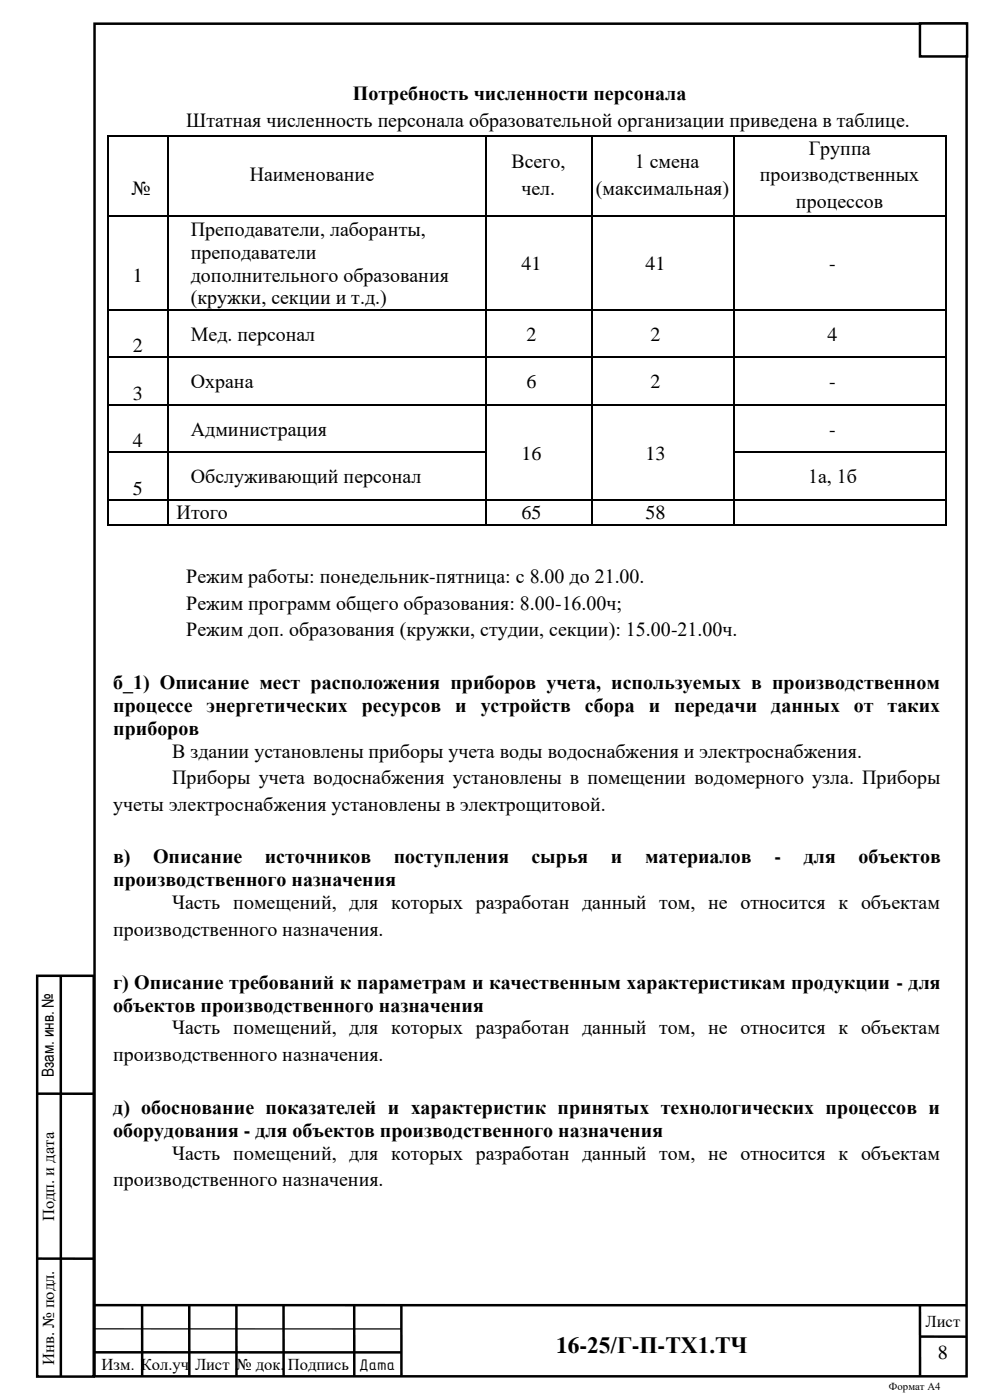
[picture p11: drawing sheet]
<svg xmlns="http://www.w3.org/2000/svg" width="210mm" height="297mm" viewBox="0 0 210 297" stroke-linecap="round" stroke-linejoin="round" font-family="sans-serif">
<defs><g id="words">
<text font-size="5" x="118" y="287">16-25/Г-П-ТХ1.ТЧ</text>
<g font-size="4.2">
<text x="74.9" y="21.3">Потребность численности персонала</text>
<text x="39.5" y="26.9">Штатная численность персонала образовательной организации приведена в таблице.</text>
<text x="108.5" y="35.7">Всего,</text>
<text x="134.6" y="35.7">1 смена</text>
<text x="171.6" y="32.9">Группа</text>
<text x="27.9" y="41.3">№</text>
<text x="53" y="38.4">Наименование</text>
<text x="110.6" y="41.3">чел.</text>
<text x="126.4" y="41.3">(максимальная)</text>
<text x="161.2" y="38.4">производственных</text>
<text x="168.9" y="44.1">процессов</text>
<text x="40.5" y="50">Преподаватели, лаборанты,</text>
<text x="28.2" y="59.7">1</text>
<text x="40.4" y="54.9">1</text>
<text x="40.5" y="54.9">преподаватели</text>
<text x="40.5" y="59.7">дополнительного образования</text>
<text x="110.6" y="57.3">41</text>
<text x="136.9" y="57.3">41</text>
<text x="175.9" y="57.3">-</text>
<text x="40.5" y="64.6">(кружки, секции и т.д.)</text>
<text x="40.4" y="69.9">3</text>
<text x="28.2" y="74.7">2</text>
<text x="40.5" y="72.3">Мед. персонал</text>
<text x="111.7" y="72.3">2</text>
<text x="138" y="72.3">2</text>
<text x="175.5" y="72.3">4</text>
<text x="40.4" y="79.9">3</text>
<text x="40.5" y="82.3">Охрана</text>
<text x="111.7" y="82.3">6</text>
<text x="138" y="82.3">2</text>
<text x="175.9" y="82.3">-</text>
<text x="28.2" y="84.8">3</text>
<text x="28.2" y="94.9">4</text>
<text x="40.4" y="90">4</text>
<text x="40.5" y="92.5">Администрация</text>
<text x="175.9" y="92.5">-</text>
<text x="40.4" y="100.1">5</text>
<text x="110.6" y="97.5">16</text>
<text x="136.9" y="97.5">13</text>
<text x="28.2" y="105">5</text>
<text x="40.5" y="102.5">Обслуживающий персонал</text>
<text x="171.4" y="102.5">1а, 1б</text>
<text x="37.5" y="110.2">Итого</text>
<text x="110.6" y="110.2">65</text>
<text x="136.9" y="110.2">58</text>
<text x="39.5" y="123.8">Режим работы: понедельник-пятница: с 8.00 до 21.00.</text>
<text x="39.5" y="129.4">Режим программ общего образования: 8.00-16.00ч;</text>
<text x="39.5" y="135">Режим доп. образования (кружки, студии, секции): 15.00-21.00ч.</text>
<text x="24" y="146.2">б_1) Описание мест расположения приборов учета, используемых в производственном</text>
<text x="24" y="151.1">процессе энергетических ресурсов и</text>
<text x="24" y="155.9">приборов</text>
<text x="102" y="151.1">устройств сбора и</text>
<text x="143" y="151.1">передачи</text>
<text x="163.6" y="151.1">данных от таких</text>
<text x="36.5" y="160.8">В здании установлены приборы учета воды водоснабжения и электроснабжения.</text>
<text x="36.5" y="166.4">Приборы учета водоснабжения установлены в помещении водомерного узла. Приборы</text>
<text x="24" y="172">учеты электроснабжения установлены в электрощитовой.</text>
<text x="24" y="183.2">в)</text>
<text x="32.5" y="183.2">Описание</text>
<text x="56.2" y="183.2">источников</text>
<text x="83.5" y="183.2">поступления</text>
<text x="112.8" y="183.2">сырья</text>
<text x="129.6" y="183.2">и</text>
<text x="136.8" y="183.2">материалов</text>
<text x="164.3" y="183.2">-</text>
<text x="170.5" y="183.2">для</text>
<text x="182.1" y="183.2">объектов</text>
<text x="24" y="188.1">производственного назначения</text>
<text x="36.5" y="192.9">Часть помещений, для которых разработан данный том, не относится к объектам</text>
<text x="24" y="198.6">производственного назначения.</text>
<text x="24" y="209.8">г) Описание требований к параметрам и качественным характеристикам продукции - для</text>
<text x="24" y="214.6">объектов производственного назначения</text>
<text x="36.5" y="219.5">Часть помещений, для которых разработан данный том, не относится к объектам</text>
<text x="24" y="225.1">производственного назначения.</text>
<text x="24" y="236.3">д) обоснование показателей и характеристик принятых технологических процессов и</text>
<text x="24" y="241.2">оборудования - для объектов производственного назначения</text>
<text x="24" y="251.6">производственного назначения.</text>
<text x="36.5" y="246">Часть помещений, для которых разработан данный том, не относится к объектам</text>
<text x="198.9" y="288.4">8</text>
</g>
<g font-size="3.5">
<text x="11.4" y="228.6" transform="rotate(-90 11.4 228.6)">Взам. инв. №</text>
<text x="11.5" y="259.2" transform="rotate(-90 11.5 259.2)">Подп. и дата</text>
<text x="196.3" y="281.6">Лист</text>
<text x="11.5" y="289.6" transform="rotate(-90 11.5 289.6)">Инв. № подл.</text>
<text x="21.6" y="290.8">Изм. Кол.уч</text>
<text x="41.4" y="290.8">Лист № док.</text>
<text x="61.1" y="290.8">Подпись</text>
<text x="76.2" y="290.7">Дата</text>
</g>
<text font-size="2.3" x="188.6" y="294.9">Формат А4</text>
</g></defs>
<g fill="none" stroke="#000" stroke-width=".53">
<path d="M20.1 5h185v287h-185zM7.9 207h12v85.1h-12zM12.9 207v85M7.9 232.1h12M7.9 267.1h12M20.1 276.9h185M30.1 276.9l.1 15M40.1 276.9l.1 15M50.1 276.9l.1 15M60.1 276.9l.1 15M75.1 276.9l.1 15M85.1 276.9l.1 15"/>
<path d="M195.2 276.9v15M20.1 286.9h65M195 283.6h10"/>
</g>
<path d="M20.1 282h65" fill="none" stroke="#000" stroke-width=".26"/>
<path d="M195.2 5h10v7h-10z" fill-rule="evenodd" fill="#fff"/>
<path d="M195.2 5h10v7h-10z" fill="none" stroke="#000" stroke-width=".53"/>
<g fill="#000">
<path d="M22.8 28.6h.3v.3h-.3z" fill-rule="evenodd"/>
<path d="M22.8 28.6h.3v.3h-.3z" fill-rule="evenodd"/>
<path d="M35.4 28.6h.3v.3h-.3z" fill-rule="evenodd"/>
<path d="M102.8 28.6h.4v.3h-.4z" fill-rule="evenodd"/>
<path d="M125.4 28.6h.3v.3h-.3z" fill-rule="evenodd"/>
<path d="M155.4 28.6h.4v.3h-.4z" fill-rule="evenodd"/>
<path d="M200.4 28.6h.4v.3h-.4z" fill-rule="evenodd"/>
<path d="M200.4 28.6h.4v.3h-.4z" fill-rule="evenodd"/>
<path d="M22.8 45.7h.3v.4h-.3z" fill-rule="evenodd"/>
<path d="M35.4 45.7h.3v.4h-.3z" fill-rule="evenodd"/>
<path d="M102.8 45.7h.4v.4h-.4z" fill-rule="evenodd"/>
<path d="M125.4 45.7h.3v.4h-.3z" fill-rule="evenodd"/>
<path d="M155.4 45.7h.4v.4h-.4z" fill-rule="evenodd"/>
<path d="M200.4 45.7h.4v.4h-.4z" fill-rule="evenodd"/>
<path d="M22.8 65.5h.3v.4h-.3z" fill-rule="evenodd"/>
<path d="M22.8 75.7h.3v.3h-.3z" fill-rule="evenodd"/>
<path d="M35.4 65.5h.3v.4h-.3z" fill-rule="evenodd"/>
<path d="M35.4 75.7h.3v.3h-.3z" fill-rule="evenodd"/>
<path d="M102.8 65.5h.4v.4h-.4z" fill-rule="evenodd"/>
<path d="M102.8 75.7h.4v.3h-.4z" fill-rule="evenodd"/>
<path d="M125.4 65.5h.3v.4h-.3z" fill-rule="evenodd"/>
<path d="M125.4 75.7h.3v.3h-.3z" fill-rule="evenodd"/>
<path d="M155.4 65.5h.4v.4h-.4z" fill-rule="evenodd"/>
<path d="M155.4 75.7h.4v.3h-.4z" fill-rule="evenodd"/>
<path d="M200.4 65.5h.4v.4h-.4z" fill-rule="evenodd"/>
<path d="M200.4 75.7h.4v.3h-.4z" fill-rule="evenodd"/>
<path d="M22.8 85.7h.3v.4h-.3z" fill-rule="evenodd"/>
<path d="M22.8 95.8h.3v.4h-.3z" fill-rule="evenodd"/>
<path d="M35.4 85.7h.3v.4h-.3z" fill-rule="evenodd"/>
<path d="M35.4 95.8h.3v.4h-.3z" fill-rule="evenodd"/>
<path d="M102.8 85.7h.4v.4h-.4z" fill-rule="evenodd"/>
<path d="M102.8 95.8h.4v.4h-.4z" fill-rule="evenodd"/>
<path d="M125.4 85.7h.3v.4h-.3z" fill-rule="evenodd"/>
<path d="M125.4 95.8h.3v.4h-.3z" fill-rule="evenodd"/>
<path d="M155.4 85.7h.4v.4h-.4z" fill-rule="evenodd"/>
<path d="M155.4 95.8h.4v.4h-.4z" fill-rule="evenodd"/>
<path d="M200.4 85.7h.4v.4h-.4z" fill-rule="evenodd"/>
<path d="M200.4 95.8h.4v.4h-.4z" fill-rule="evenodd"/>
<path d="M22.8 105.9h.3v.3h-.3z" fill-rule="evenodd"/>
<path d="M22.8 111.1h.3v.4h-.3z" fill-rule="evenodd"/>
<path d="M22.8 111.1h.3v.4h-.3z" fill-rule="evenodd"/>
<path d="M35.4 105.9h.3v.3h-.3z" fill-rule="evenodd"/>
<path d="M35.4 111.1h.3v.4h-.3z" fill-rule="evenodd"/>
<path d="M102.8 105.9h.4v.3h-.4z" fill-rule="evenodd"/>
<path d="M102.8 111.1h.4v.4h-.4z" fill-rule="evenodd"/>
<path d="M125.4 105.9h.3v.3h-.3z" fill-rule="evenodd"/>
<path d="M125.4 111.1h.3v.4h-.3z" fill-rule="evenodd"/>
<path d="M155.4 105.9h.4v.3h-.4z" fill-rule="evenodd"/>
<path d="M155.4 111.1h.4v.4h-.4z" fill-rule="evenodd"/>
<path d="M200.4 105.9h.4v.3h-.4z" fill-rule="evenodd"/>
<path d="M200.4 111.1h.4v.4h-.4z" fill-rule="evenodd"/>
<path d="M200.4 111.1h.4v.4h-.4z" fill-rule="evenodd"/>
</g>
<g fill="none" stroke="#000" stroke-width=".34">
<path d="M23 28.9v16.8M23.1 28.8h12.3M35.6 28.9v16.8M35.7 28.8h67.1M103 28.9v16.8M103.2 28.8h22.2M125.5 28.9v16.8M125.7 28.8h29.7M155.6 28.9v16.8M155.8 28.8h44.6M200.6 28.9v16.8M23 46.1v19.4"/>
<path d="M23.1 45.9h12.3M35.6 46.1v19.4M35.7 45.9h67.1M103 46.1v19.4M103.2 45.9h22.2M125.5 46.1v19.4M125.7 45.9h29.7M155.6 46.1v19.4M155.8 45.9h44.6M200.6 46.1v19.4M23 65.9v9.8M23 76v9.7"/>
<path d="M23.1 65.7h12.3M23.1 75.8h12.3M35.6 65.9v9.8M35.6 76v9.7M35.7 65.7h67.1M35.7 75.8h67.1M103 65.9v9.8M103 76v9.7M103.2 65.7h22.2M103.2 75.8h22.2M125.5 65.9v9.8M125.5 76v9.7"/>
<path d="M125.7 65.7h29.7M125.7 75.8h29.7M155.6 65.9v9.8M155.6 76v9.7M155.8 65.7h44.6M155.8 75.8h44.6M200.6 65.9v9.8M200.6 76v9.7M23 86.1v9.7M23 96.2v9.7M23.1 85.9h12.3M23.1 96h12.3"/>
<path d="M35.6 86.1v9.7M35.6 96.2v9.7M35.7 85.9h67.1M35.7 96h67.1M103 86.1v9.7M103 96.2v9.7M103.2 85.9h22.2M125.5 86.1v9.7M125.5 96.2v9.7M125.7 85.9h29.7M155.6 86.1v9.7M155.6 96.2v9.7"/>
<path d="M155.8 85.9h44.6M155.8 96h44.6M200.6 86.1v9.7M200.6 96.2v9.7M23 106.2v4.9M23.1 106.1h12.3M23.1 111.3h12.3M35.6 106.2v4.9M35.7 106.1h67.1M35.7 111.3h67.1M103 106.2v4.9M103.2 106.1h22.2"/>
<path d="M103.2 111.3h22.2M125.5 106.2v4.9M125.7 106.1h29.7M125.7 111.3h29.7M155.6 106.2v4.9M155.8 106.1h44.6M155.8 111.3h44.6M200.6 106.2v4.9"/>
</g>
<use href="#words"/>
</svg>
